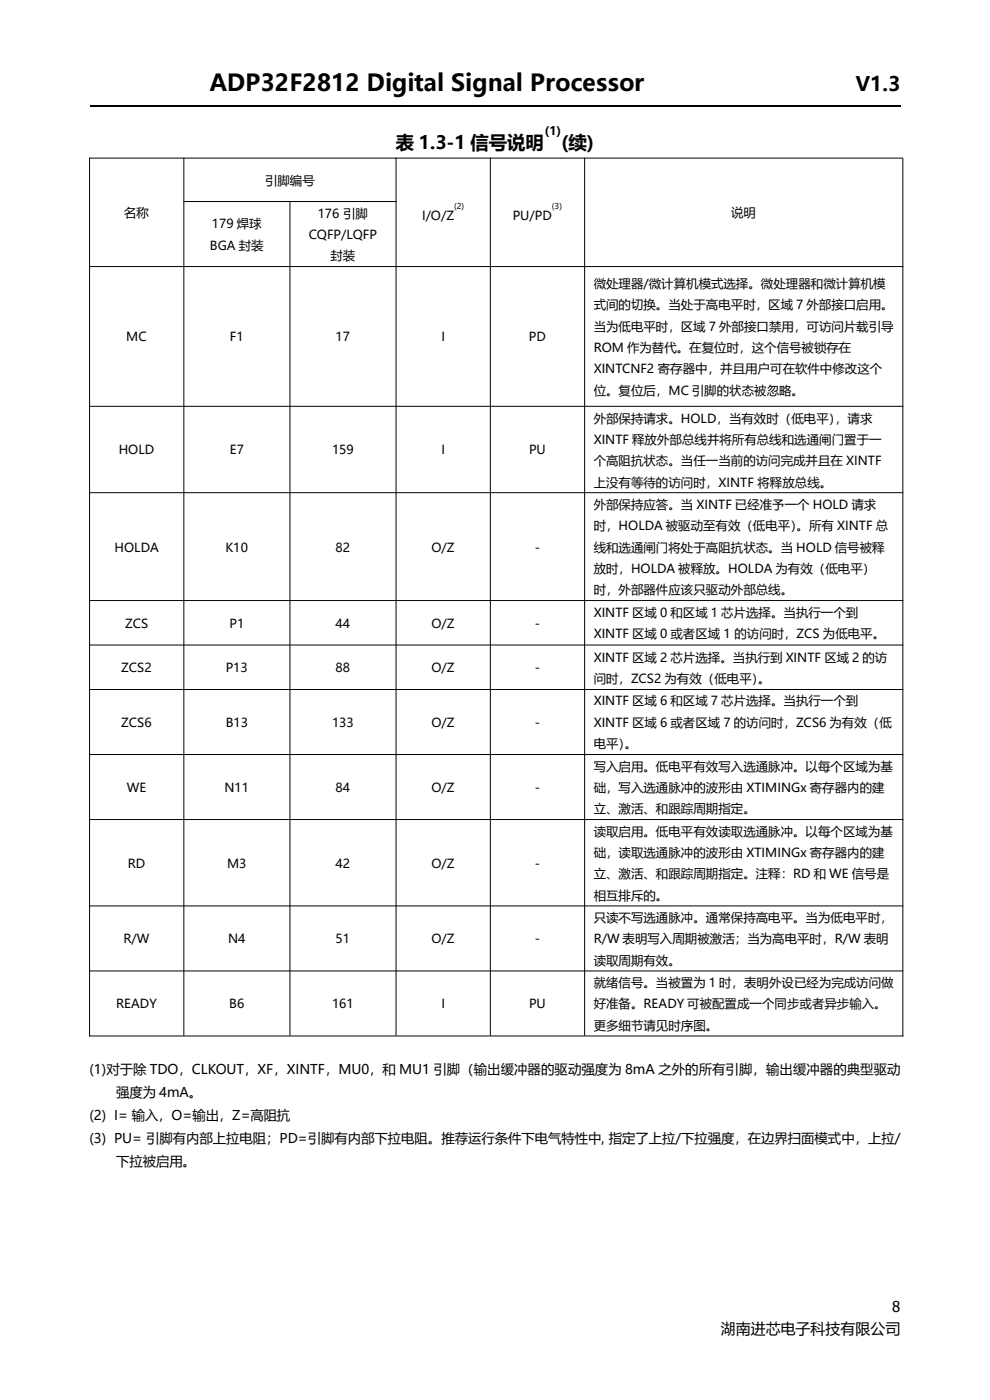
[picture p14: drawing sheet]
<svg xmlns="http://www.w3.org/2000/svg" width="210mm" height="297mm" viewBox="0 0 210 297" stroke-linecap="round" stroke-linejoin="round" font-family="sans-serif">
<defs><g id="words">
<text font-size="5" x="44.4" y="19.4">ADP32F2812 Digital Signal Processor</text>
<text font-size="4.2" x="181.6" y="19.4">V1.3</text>
<g font-size="3.9">
<text x="84" y="31.7">表 1.3-1 信号说明</text>
<text x="119.1" y="31.7">(续)</text>
</g>
<g font-size="3.2">
<text x="189.3" y="278.4">8</text>
<text x="152.9" y="283">湖南进芯电子科技有限公司</text>
</g>
<g font-size="2.8">
<text x="19" y="227.9">(1)对于除 TDO，CLKOUT，XF，XINTF，MU0，和 MU1 引脚（输出缓冲器的驱动强度为 8mA 之外的所有引脚，输出缓冲器的典型驱动</text>
<text x="24.6" y="232.8">强度为 4mA。</text>
<text x="19" y="237.6">(2) I= 输入，O=输出，Z=高阻抗</text>
<text x="19" y="242.5">(3) PU= 引脚有内部上拉电阻；PD=引脚有内部下拉电阻。推荐运行条件下电气特性中, 指定了上拉/下拉强度，在边界扫面模式中，上拉/</text>
<text x="24.6" y="247.3">下拉被启用。</text>
</g>
<g font-size="2.6">
<text x="56.2" y="39.2">引脚编号</text>
<text x="26.3" y="46.1">名称</text>
<text x="67.4" y="46.2">176 引脚</text>
<text x="89.5" y="46.6">I/O/Z</text>
<text x="108.8" y="46.6">PU/PD</text>
<text x="155.1" y="46.1">说明</text>
<text x="44.5" y="53">BGA 封装</text>
<text x="45" y="48.4">179 焊球</text>
<text x="65.5" y="50.7">CQFP/LQFP</text>
<text x="70.1" y="55.3">封装</text>
<text x="125.9" y="61.1">微处理器/微计算机模式选择。微处理器和微计算机模</text>
<text x="125.9" y="65.6">式间的切换。当处于高电平时，区域 7 外部接口启用。</text>
<text x="125.9" y="70.2">当为低电平时，区域 7 外部接口禁用，可访问片载引导</text>
<text x="26.8" y="72.4">MC</text>
<text x="48.8" y="72.4">F1</text>
<text x="71.2" y="72.4">17</text>
<text x="93.6" y="72.4">I</text>
<text x="112.2" y="72.4">PD</text>
<text x="125.9" y="74.7">ROM 作为替代。在复位时，这个信号被锁存在</text>
<text x="125.9" y="79.2">XINTCNF2 寄存器中，并且用户可在软件中修改这个</text>
<text x="125.9" y="83.8">位。复位后，MC 引脚的状态被忽略。</text>
<text x="125.9" y="89.6">外部保持请求。HOLD，当有效时（低电平）</text>
<text x="177.2" y="89.6">，请求</text>
<text x="125.9" y="94.2">XINTF 释放外部总线并将所有总线和选通闸门置于一</text>
<text x="25.2" y="96.4">HOLD</text>
<text x="48.8" y="96.4">E7</text>
<text x="70.4" y="96.4">159</text>
<text x="93.6" y="96.4">I</text>
<text x="112.2" y="96.4">PU</text>
<text x="125.9" y="98.7">个高阻抗状态。当任一当前的访问完成并且在 XINTF</text>
<text x="125.9" y="103.2">上没有等待的访问时，XINTF 将释放总线。</text>
<text x="125.9" y="108">外部保持应答。当 XINTF 已经准予一个 HOLD 请求</text>
<text x="125.9" y="112.5">时，HOLDA 被驱动至有效（低电平）</text>
<text x="169" y="112.5">。所有 XINTF 总</text>
<text x="24.3" y="117">HOLDA</text>
<text x="47.8" y="117">K10</text>
<text x="71.2" y="117">82</text>
<text x="91.5" y="117">O/Z</text>
<text x="113.5" y="117">-</text>
<text x="125.9" y="117">线和选通闸门将处于高阻抗状态。当 HOLD 信号被释</text>
<text x="125.9" y="121.6">放时，HOLDA 被释放。HOLDA 为有效（低电平）</text>
<text x="125.9" y="126.1">时，外部器件应该只驱动外部总线。</text>
<text x="125.9" y="130.9">XINTF 区域 0 和区域 1 芯片选择。当执行一个到</text>
<text x="26.5" y="133.2">ZCS</text>
<text x="48.7" y="133.2">P1</text>
<text x="71.2" y="133.2">44</text>
<text x="91.5" y="133.2">O/Z</text>
<text x="113.5" y="133.2">-</text>
<text x="125.9" y="135.4">XINTF 区域 0 或者区域 1 的访问时，ZCS 为低电平。</text>
<text x="25.7" y="142.6">ZCS2</text>
<text x="47.9" y="142.6">P13</text>
<text x="71.2" y="142.6">88</text>
<text x="91.5" y="142.6">O/Z</text>
<text x="113.5" y="142.6">-</text>
<text x="125.9" y="140.4">XINTF 区域 2 芯片选择。当执行到 XINTF 区域 2 的访</text>
<text x="125.9" y="144.9">问时，ZCS2 为有效（低电平）</text>
<text x="125.9" y="149.7">XINTF 区域 6 和区域 7 芯片选择。当执行一个到</text>
<text x="160.8" y="144.9">。</text>
<text x="25.7" y="154.2">ZCS6</text>
<text x="47.9" y="154.2">B13</text>
<text x="70.4" y="154.2">133</text>
<text x="91.5" y="154.2">O/Z</text>
<text x="113.5" y="154.2">-</text>
<text x="125.9" y="154.2">XINTF 区域 6 或者区域 7 的访问时，ZCS6 为有效（低</text>
<text x="125.9" y="158.8">电平）</text>
<text x="132.5" y="158.8">。</text>
<text x="26.9" y="168">WE</text>
<text x="47.6" y="168">N11</text>
<text x="71.2" y="168">84</text>
<text x="91.5" y="168">O/Z</text>
<text x="113.5" y="168">-</text>
<text x="125.9" y="163.5">写入启用。低电平有效写入选通脉冲。以每个区域为基</text>
<text x="125.9" y="168">础，写入选通脉冲的波形由 XTIMINGx 寄存器内的建</text>
<text x="125.9" y="172.5">立、激活、和跟踪周期指定。</text>
<text x="125.9" y="177.3">读取启用。低电平有效读取选通脉冲。以每个区域为基</text>
<text x="27.1" y="184">RD</text>
<text x="48.2" y="184">M3</text>
<text x="71.2" y="184">42</text>
<text x="91.5" y="184">O/Z</text>
<text x="113.5" y="184">-</text>
<text x="125.9" y="181.8">础，读取选通脉冲的波形由 XTIMINGx 寄存器内的建</text>
<text x="125.9" y="186.3">立、激活、和跟踪周期指定。注释：RD 和 WE 信号是</text>
<text x="125.9" y="190.9">相互排斥的。</text>
<text x="125.9" y="195.6">只读不写选通脉冲。通常保持高电平。当为低电平时，</text>
<text x="26.2" y="200.1">R/W</text>
<text x="48.4" y="200.1">N4</text>
<text x="71.2" y="200.1">51</text>
<text x="91.5" y="200.1">O/Z</text>
<text x="113.5" y="200.1">-</text>
<text x="125.9" y="200.1">R/W 表明写入周期被激活；当为高电平时，R/W 表明</text>
<text x="125.9" y="204.7">读取周期有效。</text>
<text x="125.9" y="209.4">就绪信号。当被置为 1 时，表明外设已经为完成访问做</text>
<text x="24.6" y="213.9">READY</text>
<text x="48.6" y="213.9">B6</text>
<text x="70.4" y="213.9">161</text>
<text x="93.6" y="213.9">I</text>
<text x="112.2" y="213.9">PU</text>
<text x="125.9" y="213.9">好准备。READY 可被配置成一个同步或者异步输入。</text>
<text x="125.9" y="218.5">更多细节请见时序图。</text>
</g>
<text font-size="2.5" x="115.6" y="28.6">(1)</text>
<g font-size="1.7">
<text x="96.4" y="44.4">(2)</text>
<text x="117.1" y="44.4">(3)</text>
</g>
</g></defs>
<path d="M19 22.5h172" fill="none" stroke="#000" stroke-width=".25"/>
<g fill="none" stroke="#000" stroke-width=".21">
<path d="M18.9 33.5h172.7M19 33.5v186.4M39 33.5v186.2M84 33.5v186.2M104 33.5v186.2M124 33.5v186.2M191.5 33.6v186.3M18.9 56.5h172.7M38.9 42.8h45.2M61.5 42.7v177M18.9 86.2h172.7M18.9 104.5h172.7"/>
<path d="M18.9 127.4h172.7M18.9 136.8h172.7M18.9 146.3h172.7M18.9 160.1h172.7M18.9 173.9h172.7M18.9 192.2h172.7M18.9 206h172.7M18.9 219.8h172.7"/>
</g>
<use href="#words"/>
</svg>
